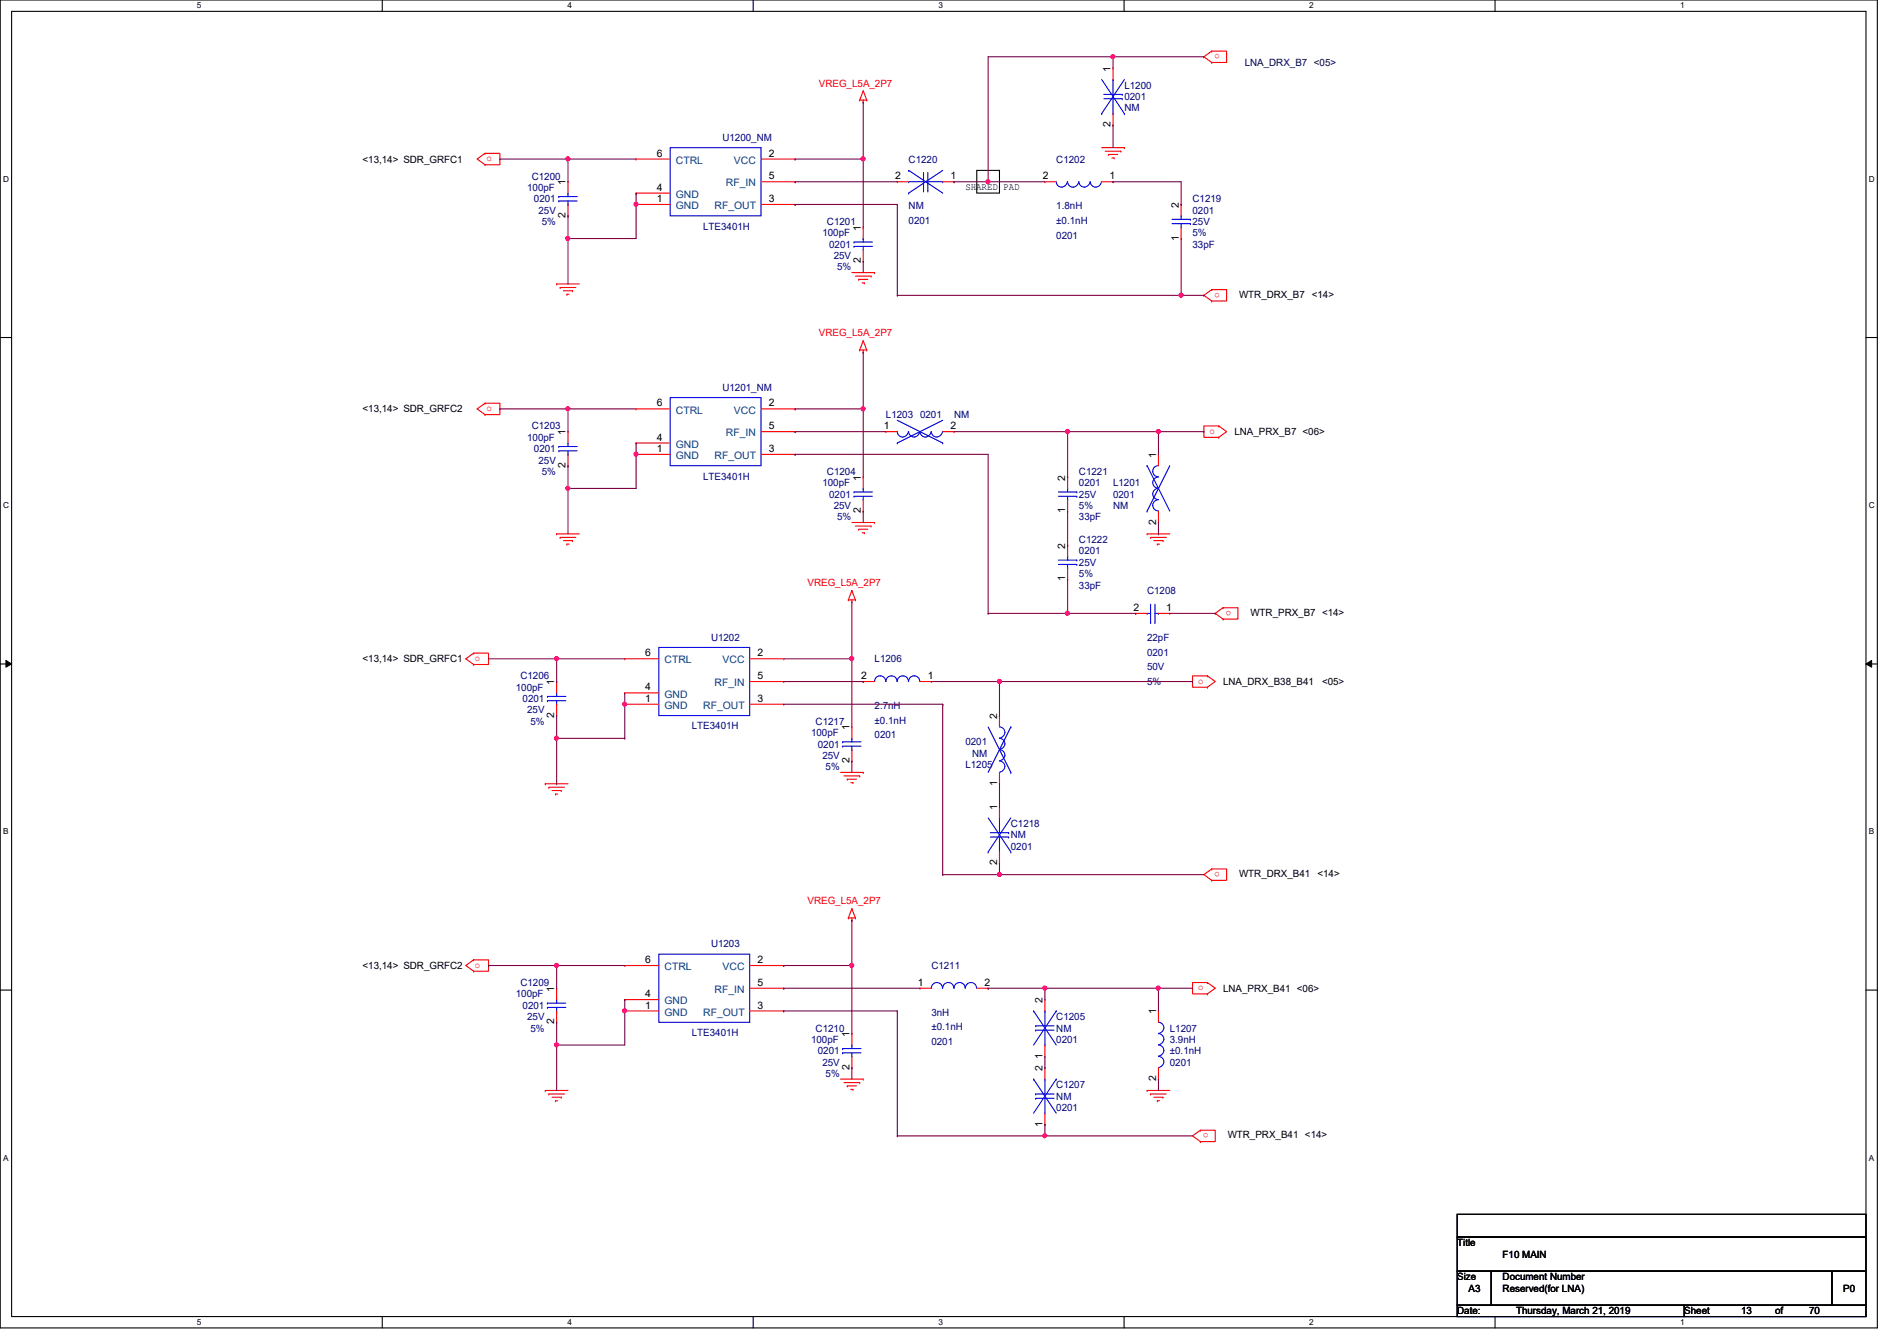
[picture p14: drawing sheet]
<svg xmlns="http://www.w3.org/2000/svg" width="297mm" height="210mm" viewBox="0 0 297 210" stroke-linecap="round" stroke-linejoin="round" font-family="sans-serif">
<defs><g id="words">
<g font-size="1.6">
<text x="173.9" y="11.2" transform="rotate(-90 173.9 11.2)">1</text>
<text x="173.9" y="19.9" transform="rotate(-90 173.9 19.9)">2</text>
<text x="56.8" y="25.4">&lt;13,14&gt; SDR_GRFC1</text>
<text x="88.6" y="29" transform="rotate(-90 88.6 29)">1</text>
<text x="102.8" y="29.8">4</text>
<text x="102.8" y="24.5">6</text>
<text x="120.4" y="24.5">2</text>
<text x="120.4" y="28.1">5</text>
<text x="140.2" y="28.1">2</text>
<text x="148.8" y="28.1">1</text>
<text x="151.2" y="29.7">SHARED PAD</text>
<text x="163.3" y="28.1">2</text>
<text x="173.7" y="28.1">1</text>
<text x="88.6" y="34.1" transform="rotate(-90 88.6 34.1)">2</text>
<text x="102.8" y="31.6">1</text>
<text x="120.4" y="31.6">3</text>
<text x="184.6" y="32.6" transform="rotate(-90 184.6 32.6)">2</text>
<text x="134.8" y="41.2" transform="rotate(-90 134.8 41.2)">2</text>
<text x="134.8" y="36.1" transform="rotate(-90 134.8 36.1)">1</text>
<text x="184.6" y="37.7" transform="rotate(-90 184.6 37.7)">1</text>
<text x="194" y="46.6">WTR_DRX_B7 &lt;14&gt;</text>
<text x="56.8" y="64.6">&lt;13,14&gt; SDR_GRFC2</text>
<text x="102.8" y="63.6">6</text>
<text x="120.4" y="63.6">2</text>
<text x="88.6" y="68.1" transform="rotate(-90 88.6 68.1)">1</text>
<text x="102.8" y="70.7">1</text>
<text x="102.8" y="69">4</text>
<text x="120.4" y="70.7">3</text>
<text x="120.4" y="67.2">5</text>
<text x="138.4" y="67.2">1</text>
<text x="148.8" y="67.2">2</text>
<text x="181" y="71.7" transform="rotate(-90 181 71.7)">1</text>
<text x="193.3" y="68.1">LNA_PRX_B7 &lt;06&gt;</text>
<text x="88.6" y="73.2" transform="rotate(-90 88.6 73.2)">2</text>
<text x="134.8" y="75.2" transform="rotate(-90 134.8 75.2)">1</text>
<text x="166.8" y="75.2" transform="rotate(-90 166.8 75.2)">2</text>
<text x="134.8" y="80.3" transform="rotate(-90 134.8 80.3)">2</text>
<text x="166.8" y="80.3" transform="rotate(-90 166.8 80.3)">1</text>
<text x="181" y="82.1" transform="rotate(-90 181 82.1)">2</text>
<text x="166.8" y="85.9" transform="rotate(-90 166.8 85.9)">2</text>
<text x="166.8" y="91" transform="rotate(-90 166.8 91)">1</text>
<text x="177.5" y="95.6">2</text>
<text x="182.6" y="95.6">1</text>
<text x="195.8" y="96.4">WTR_PRX_B7 &lt;14&gt;</text>
<text x="56.8" y="103.7">&lt;13,14&gt; SDR_GRFC1</text>
<text x="86.8" y="107.2" transform="rotate(-90 86.8 107.2)">1</text>
<text x="101" y="102.7">6</text>
<text x="118.6" y="102.7">2</text>
<text x="118.6" y="106.3">5</text>
<text x="134.8" y="106.3">2</text>
<text x="145.3" y="106.3">1</text>
<text x="191.5" y="107.2">LNA_DRX_B38_B41</text>
<text x="207" y="107.2">&lt;05&gt;</text>
<text x="86.8" y="112.4" transform="rotate(-90 86.8 112.4)">2</text>
<text x="101" y="109.9">1</text>
<text x="101" y="108.1">4</text>
<text x="118.6" y="109.9">3</text>
<text x="156.1" y="112.6" transform="rotate(-90 156.1 112.6)">2</text>
<text x="133" y="119.5" transform="rotate(-90 133 119.5)">2</text>
<text x="133" y="114.3" transform="rotate(-90 133 114.3)">1</text>
<text x="156.1" y="123" transform="rotate(-90 156.1 123)">1</text>
<text x="156.1" y="126.8" transform="rotate(-90 156.1 126.8)">1</text>
<text x="156.1" y="135.5" transform="rotate(-90 156.1 135.5)">2</text>
<text x="194" y="137.3">WTR_DRX_B41</text>
<text x="206.3" y="137.3">&lt;14&gt;</text>
<text x="56.8" y="151.7">&lt;13,14&gt; SDR_GRFC2</text>
<text x="86.8" y="155.2" transform="rotate(-90 86.8 155.2)">1</text>
<text x="101" y="150.7">6</text>
<text x="118.6" y="150.7">2</text>
<text x="118.6" y="154.3">5</text>
<text x="143.7" y="154.3">1</text>
<text x="154.2" y="154.3">2</text>
<text x="191.5" y="155.2">LNA_PRX_B41 &lt;06&gt;</text>
<text x="86.8" y="160.4" transform="rotate(-90 86.8 160.4)">2</text>
<text x="101" y="157.9">1</text>
<text x="101" y="156.1">4</text>
<text x="118.6" y="157.9">3</text>
<text x="163.2" y="157" transform="rotate(-90 163.2 157)">2</text>
<text x="181" y="158.8" transform="rotate(-90 181 158.8)">1</text>
<text x="133" y="167.5" transform="rotate(-90 133 167.5)">2</text>
<text x="133" y="162.3" transform="rotate(-90 133 162.3)">1</text>
<text x="163.2" y="167.7" transform="rotate(-90 163.2 167.7)">2</text>
<text x="163.2" y="165.7" transform="rotate(-90 163.2 165.7)">1</text>
<text x="181" y="169.2" transform="rotate(-90 181 169.2)">2</text>
<text x="163.2" y="176.4" transform="rotate(-90 163.2 176.4)">1</text>
<text x="192.2" y="178.2">WTR_PRX_B41 &lt;14&gt;</text>
<text x="228.2" y="195.1">Title</text>
<text x="235.3" y="196.8">F10 MAIN</text>
<text x="228.2" y="200.4">Size</text>
<text x="230" y="202.2">A3</text>
<text x="235.3" y="202.2">Reserved(for LNA)</text>
<text x="235.3" y="200.4">Document Number</text>
<text x="288.6" y="202.2">P0</text>
<text x="228.2" y="205.7">Date:</text>
<text x="237.4" y="205.7">Thursday, March 21, 2019</text>
<text x="263.7" y="205.7">Sheet</text>
<text x="272.6" y="205.7">13</text>
<text x="278" y="205.7">of</text>
<text x="283.3" y="205.7">70</text>
</g>
<g font-size="1.6" fill="#f00">
<text x="191" y="8.5" transform="rotate(180 191 8.5)">o</text>
<text x="128.2" y="13.5">VREG_L5A_2P7</text>
<text x="76.2" y="25.2">o</text>
<text x="191" y="45.8" transform="rotate(180 191 45.8)">o</text>
<text x="128.2" y="52.7">VREG_L5A_2P7</text>
<text x="76.2" y="64.3">o</text>
<text x="189.4" y="67.9">o</text>
<text x="126.4" y="91.8">VREG_L5A_2P7</text>
<text x="192.8" y="95.6" transform="rotate(180 192.8 95.6)">o</text>
<text x="74.4" y="103.5">o</text>
<text x="187.6" y="107">o</text>
<text x="191" y="136.5" transform="rotate(180 191 136.5)">o</text>
<text x="126.4" y="141.6">VREG_L5A_2P7</text>
<text x="74.4" y="151.5">o</text>
<text x="187.6" y="155">o</text>
<text x="189.2" y="177.4" transform="rotate(180 189.2 177.4)">o</text>
</g>
<text font-size="1.6" fill="#000040" x="194.9" y="10.3">LNA_DRX_B7 &lt;05&gt;</text>
<g font-size="1.6" fill="#000080">
<text x="176.1" y="13.9">L1200</text>
<text x="176.1" y="17.4">NM</text>
<text x="176.1" y="15.7">0201</text>
<text x="113.1" y="22.1">U1200_NM</text>
<text x="82.5" y="29.9">100pF</text>
<text x="83.3" y="28.1">C1200</text>
<text x="142.3" y="25.4">C1220</text>
<text x="165.4" y="25.4">C1202</text>
<text x="83.6" y="31.7">0201</text>
<text x="84.3" y="33.4">25V</text>
<text x="84.8" y="35.2">5%</text>
<text x="110.1" y="35.9">LTE3401H</text>
<text x="129.5" y="35.2">C1201</text>
<text x="142.3" y="32.7">NM</text>
<text x="142.3" y="35.1">0201</text>
<text x="165.4" y="32.7">1.8nH</text>
<text x="165.4" y="35.1">±0.1nH</text>
<text x="186.7" y="31.7">C1219</text>
<text x="186.7" y="33.4">0201</text>
<text x="186.7" y="35.2">25V</text>
<text x="128.8" y="37">100pF</text>
<text x="129.8" y="38.8">0201</text>
<text x="130.6" y="40.6">25V</text>
<text x="165.4" y="37.3">0201</text>
<text x="186.7" y="38.8">33pF</text>
<text x="186.7" y="37">5%</text>
<text x="131.1" y="42.3">5%</text>
<text x="113.1" y="61.2">U1201_NM</text>
<text x="138.7" y="65.4">L1203</text>
<text x="144.1" y="65.4">0201</text>
<text x="149.4" y="65.4">NM</text>
<text x="82.5" y="69">100pF</text>
<text x="83.3" y="67.2">C1203</text>
<text x="83.6" y="70.8">0201</text>
<text x="84.3" y="72.6">25V</text>
<text x="84.8" y="74.3">5%</text>
<text x="110.1" y="75.1">LTE3401H</text>
<text x="128.8" y="76.1">100pF</text>
<text x="129.5" y="74.3">C1204</text>
<text x="129.8" y="77.9">0201</text>
<text x="168.9" y="74.3">C1221</text>
<text x="168.9" y="76.1">0201</text>
<text x="168.9" y="77.9">25V</text>
<text x="174.3" y="76.1">L1201</text>
<text x="174.3" y="77.9">0201</text>
<text x="130.6" y="79.7">25V</text>
<text x="131.1" y="81.4">5%</text>
<text x="168.9" y="81.4">33pF</text>
<text x="168.9" y="79.7">5%</text>
<text x="174.3" y="79.7">NM</text>
<text x="168.9" y="85">C1222</text>
<text x="168.9" y="86.8">0201</text>
<text x="168.9" y="88.6">25V</text>
<text x="168.9" y="92.1">33pF</text>
<text x="168.9" y="90.3">5%</text>
<text x="179.6" y="93">C1208</text>
<text x="111.3" y="100.3">U1202</text>
<text x="179.6" y="100.3">22pF</text>
<text x="81.5" y="106.3">C1206</text>
<text x="136.9" y="103.7">L1206</text>
<text x="179.6" y="102.6">0201</text>
<text x="179.6" y="104.9">50V</text>
<text x="179.6" y="107.2">5%</text>
<text x="80.8" y="108.1">100pF</text>
<text x="81.8" y="109.9">0201</text>
<text x="82.5" y="111.7">25V</text>
<text x="83.1" y="113.5">5%</text>
<text x="127.7" y="113.5">C1217</text>
<text x="136.9" y="111">2.7nH</text>
<text x="136.9" y="113.3">±0.1nH</text>
<text x="108.3" y="114.2">LTE3401H</text>
<text x="127" y="115.2">100pF</text>
<text x="128.1" y="117">0201</text>
<text x="128.8" y="118.8">25V</text>
<text x="136.9" y="115.6">0201</text>
<text x="151.2" y="116.7">0201</text>
<text x="152.2" y="118.4">NM</text>
<text x="129.3" y="120.6">5%</text>
<text x="151.2" y="120.2">L1205</text>
<text x="158.3" y="129.5">C1218</text>
<text x="158.3" y="131.2">NM</text>
<text x="158.3" y="133">0201</text>
<text x="111.3" y="148.3">U1203</text>
<text x="81.5" y="154.3">C1209</text>
<text x="145.8" y="151.7">C1211</text>
<text x="80.8" y="156.1">100pF</text>
<text x="81.8" y="157.9">0201</text>
<text x="82.5" y="159.7">25V</text>
<text x="83.1" y="161.5">5%</text>
<text x="127.7" y="161.5">C1210</text>
<text x="145.8" y="159">3nH</text>
<text x="145.8" y="161.3">±0.1nH</text>
<text x="165.4" y="159.7">C1205</text>
<text x="165.4" y="161.5">NM</text>
<text x="183.2" y="161.5">L1207</text>
<text x="108.3" y="162.2">LTE3401H</text>
<text x="127" y="163.2">100pF</text>
<text x="128.1" y="165">0201</text>
<text x="128.8" y="166.8">25V</text>
<text x="145.8" y="163.6">0201</text>
<text x="165.4" y="163.2">0201</text>
<text x="183.2" y="163.2">3.9nH</text>
<text x="183.2" y="165">±0.1nH</text>
<text x="183.2" y="166.8">0201</text>
<text x="129.3" y="168.6">5%</text>
<text x="165.4" y="170.3">C1207</text>
<text x="165.4" y="172.1">NM</text>
<text x="165.4" y="173.9">0201</text>
</g>
<g font-size="1.6" fill="#004080">
<text x="105.8" y="25.6">CTRL</text>
<text x="113.7" y="29.2">RF_IN</text>
<text x="114.9" y="25.6">VCC</text>
<text x="105.8" y="32.7">GND</text>
<text x="105.8" y="30.9">GND</text>
<text x="111.9" y="32.7">RF_OUT</text>
<text x="105.8" y="64.7">CTRL</text>
<text x="114.9" y="64.7">VCC</text>
<text x="105.8" y="71.8">GND</text>
<text x="105.8" y="70.1">GND</text>
<text x="111.9" y="71.8">RF_OUT</text>
<text x="113.7" y="68.3">RF_IN</text>
<text x="104.1" y="103.8">CTRL</text>
<text x="111.9" y="107.4">RF_IN</text>
<text x="113.2" y="103.8">VCC</text>
<text x="104.1" y="111">GND</text>
<text x="104.1" y="109.2">GND</text>
<text x="110.1" y="111">RF_OUT</text>
<text x="104.1" y="151.8">CTRL</text>
<text x="111.9" y="155.4">RF_IN</text>
<text x="113.2" y="151.8">VCC</text>
<text x="104.1" y="159">GND</text>
<text x="104.1" y="157.2">GND</text>
<text x="110.1" y="159">RF_OUT</text>
</g>
<g font-size="1.3">
<text x="30.8" y="1.3">5</text>
<text x="88.9" y="1.3">4</text>
<text x="146.9" y="1.3">3</text>
<text x="205" y="1.3">2</text>
<text x="263.1" y="1.3">1</text>
<text x=".5" y="28.4">D</text>
<text x="292.6" y="28.4">D</text>
<text x=".5" y="79.5">C</text>
<text x="292.6" y="79.5">C</text>
<text x=".5" y="130.6">B</text>
<text x="292.6" y="130.6">B</text>
<text x=".5" y="181.7">A</text>
<text x="292.6" y="181.7">A</text>
<text x="30.8" y="207.4">5</text>
<text x="88.9" y="207.4">4</text>
<text x="146.9" y="207.4">3</text>
<text x="205" y="207.4">2</text>
<text x="263.1" y="207.4">1</text>
</g>
</g></defs>
<path d="M0 0h294v207.9h-294zM1.8 1.8h290.4v204.3h-290.4z" fill="none" stroke="#000" stroke-width=".17"/>
<g fill="#fff">
<path d="M30.8 .2h.7v1.4h-.7z"/>
<path d="M30.8 206.2h.7v1.4h-.7z"/>
</g>
<path d="M59.9 0v1.8M59.9 206.1v1.8" fill="none" stroke="#000" stroke-width=".17"/>
<g fill="#fff">
<path d="M88.9 .2h.6v1.4h-.6z"/>
<path d="M88.9 206.2h.6v1.4h-.6z"/>
</g>
<path d="M117.9 0v1.8M117.9 206.1v1.8" fill="none" stroke="#000" stroke-width=".17"/>
<g fill="#fff">
<path d="M146.9 .2h.7v1.4h-.7z"/>
<path d="M146.9 206.2h.7v1.4h-.7z"/>
</g>
<path d="M176 0v1.8M176 206.1v1.8" fill="none" stroke="#000" stroke-width=".17"/>
<g fill="#fff">
<path d="M205 .2h.7v1.4h-.7z"/>
<path d="M205 206.2h.7v1.4h-.7z"/>
</g>
<path d="M234.1 0v1.8M234.1 206.1v1.8" fill="none" stroke="#000" stroke-width=".17"/>
<g fill="#fff">
<path d="M263.1 .2h.7v1.4h-.7z"/>
<path d="M263.1 206.2h.7v1.4h-.7z"/>
<path d="M.5 27.3h.9v1.4h-.9z"/>
<path d="M292.6 27.3h.9v1.4h-.9z"/>
<path d="M.5 78.4h.9v1.4h-.9z"/>
<path d="M292.6 78.4h.9v1.4h-.9z"/>
</g>
<path d="M0 52.8h1.8M292.2 52.8h1.8" fill="none" stroke="#000" stroke-width=".17"/>
<g fill="#fff">
<path d="M.5 129.5h.8v1.4h-.8z"/>
<path d="M292.6 129.5h.9v1.4h-.9z"/>
</g>
<path d="M0 103.9h1.8M292.2 103.9h1.8" fill="none" stroke="#000" stroke-width=".17"/>
<path d="M.9 103.4l.9 .5-.9 .5zM292.2 103.9l.9-.5v1z" fill="#000"/>
<path d="M.9 103.4l.9 .5-.9 .5zM292.2 103.9l.9-.5v1z" fill="none" stroke="#000" stroke-width=".16"/>
<g fill="#fff">
<path d="M.5 180.5h.8v1.4h-.8z"/>
<path d="M292.6 180.5h.9v1.4h-.9z"/>
</g>
<path d="M152.9 26.7h3.6v3.5h-3.6zM0 155h1.8M292.2 155h1.8M228.2 190.1h64v3.5h-64zM228.2 193.6h64v5.4h-64zM228.2 199h5.3v5.3h-5.3zM233.5 199h53.3v5.3h-53.3zM286.8 199h5.4v5.3h-5.4zM228.2 204.3h35.5v1.8h-35.5zM263.7 204.3h28.5v1.8h-28.5z" fill="none" stroke="#000" stroke-width=".17"/>
<g fill="none" stroke="#f00" stroke-width=".17">
<path d="M134.6 15.7h.1M134.6 15.7h1.1M135.2 16h.1M135.2 14.2h.1M135.2 15.7v.3M135.2 14.2l.5 1.5M135.2 14.2l-.6 1.5M135.7 15.7h.1M174.3 10.7h.1M174.3 19.6h.1M174.3 10.7v1.7M174.3 17.8v1.8"/>
<path d="M189.7 9.8h.1M189.7 8h.1M189.7 8h2.4v1.8h-2.4M189.7 8l-1.2 .9 1.2 .9M75.9 24h.1M75.9 25.8h.1M75.9 24h2.4v1.8h-2.4M75.9 24l-1.2 .9 1.2 .9M88.9 28.4h.1M88.9 33.8h.1M88.9 28.4v1.8M88.9 32v1.8"/>
<path d="M99.6 32h.1M99.6 30.2h.1M99.6 24.9h.1M99.6 32h5.3M99.6 24.9h5.3M99.6 30.2h5.3M119.2 28.4h5.3M119.2 32h5.3M119.2 24.9h5.3M124.5 24.9h.1M124.5 32h.1M124.5 28.4h.1"/>
<path d="M135.2 35.6h.1M135.2 35.6v1.7M135.2 39.1v1.8M140.5 28.4h.1M140.5 28.4h1.8M147.6 28.4h1.8M149.4 28.4h.1M163.6 28.4h.1M163.6 28.4h1.8M172.5 23.1h3.6M172.5 28.4h1.8M173.1 23.7h2.4"/>
<path d="M173.6 24.2h.1M173.6 24.2h1.4M174.1 24.7h.4M174.3 28.4h.1M174.5 24.7h.1M175.5 23.7h.1M176.1 23.1h.1M185 37.3h.1M185 32h.1M185 32v1.8M185 35.6v1.7M87.2 44.4h.1"/>
<path d="M87.2 44.4h3.5M87.7 45h.1M87.7 45h2.5M88.2 45.5h1.5M88.8 46.1h.1M88.8 46.1h.3M89.7 45.5h.1M133.4 42.7h3.5M133.9 43.2h2.5M134.4 43.7h.1M134.4 43.7h1.5M134.6 54.8h.1"/>
<path d="M134.6 54.8h1.1M135 44.3h.3M135.2 55.1h.1M135.2 53.3h.1M135.2 40.9h.1M135.2 54.8v.3M135.2 53.3l.5 1.5M135.2 53.3l-.6 1.5M135.3 44.3h.1M135.7 54.8h.1M136.4 43.2h.1M136.9 42.7h.1"/>
<path d="M189.7 47.1h.1M189.7 45.3h.1M189.7 45.3h2.4v1.8h-2.4M189.7 45.3l-1.2 .9 1.2 .9M75.9 63.1h.1M75.9 64.9h.1M75.9 63.1h2.4v1.8h-2.4M75.9 63.1l-1.2 .9 1.2 .9M88.9 67.6h.1M88.9 72.9h.1M88.9 67.6v1.7M88.9 71.1v1.8"/>
<path d="M99.6 71.1h.1M99.6 69.3h.1M99.6 64h.1M99.6 71.1h5.3M99.6 64h5.3M99.6 69.3h5.3M119.2 67.6h5.3M119.2 71.1h5.3M119.2 64h5.3M124.5 64h.1M124.5 71.1h.1M124.5 67.6h.1"/>
<path d="M135.2 74.7h.1M135.2 74.7v1.8M135.2 78.2v1.8M138.7 67.6h.1M138.7 67.6h1.8M147.6 67.6h1.8M149.4 67.6h.1M167.2 74.7h.1M167.2 74.7v1.8M167.2 78.2v1.8M181.4 71.1h.1M181.4 71.1v1.8"/>
<path d="M190.8 66.7h.1M190.8 68.5h.1M190.8 66.7h-2.3v1.8h2.3M190.8 66.7l1.3 .9-1.3 .9M87.2 83.6h.1M87.2 83.6h3.5M87.7 84.1h.1M87.7 84.1h2.5M88.2 84.6h1.5M88.8 85.2h.1M88.8 85.2h.3M89.7 84.6h.1"/>
<path d="M132.8 93.9h.1M132.8 93.9h1.1M133.4 94.2h.1M133.4 92.5h.1M133.4 81.8h3.5M133.4 93.9v.3M133.4 92.5l.5 1.4M133.4 92.5l-.6 1.4M133.9 93.9h.1M133.9 82.3h2.5M134.4 82.8h.1M134.4 82.8h1.5"/>
<path d="M135 83.4h.3M135.2 80h.1M135.3 83.4h.1M136.4 82.3h.1M136.9 81.8h.1M167.2 80h.1M167.2 90.7h.1M167.2 85.3h.1M167.2 85.3v1.8M167.2 88.9v1.8M177.8 96h.1M177.8 96h1.8"/>
<path d="M179.6 83.6h.1M179.6 83.6h3.6M180.2 84.1h.1M180.2 84.1h2.4M180.7 84.6h1.4M181.2 85.2h.1M181.2 85.2h.4M181.4 81.8h.1M181.4 96h1.8M181.4 80v1.8M182.1 84.6h.1M183.2 96h.1"/>
<path d="M191.5 96.9h.1M191.5 95.1h.1M191.5 95.1h2.3v1.8h-2.3M191.5 95.1l-1.2 .9 1.2 .9M74.2 102.2h.1M74.2 104h.1M74.2 102.2h2.3v1.8h-2.3M74.2 102.2l-1.3 .9 1.3 .9M87.2 106.7h.1M87.2 112h.1M87.2 106.7v1.8M87.2 110.2v1.8"/>
<path d="M97.8 110.2h.1M97.8 108.5h.1M97.8 103.1h.1M97.8 110.2h5.4M97.8 103.1h5.4M97.8 108.5h5.4M117.4 106.7h5.3M117.4 110.2h5.3M117.4 103.1h5.3M122.7 103.1h.1M122.7 110.2h.1M122.7 106.7h.1"/>
<path d="M133.4 113.8h.1M133.4 119.1h.1M133.4 113.8v1.8M133.4 117.3v1.8M135.2 106.7h.1M135.2 106.7h1.7M144.1 106.7h1.7M145.8 106.7h.1M156.5 112h.1M156.5 112v1.8M189.1 105.8h.1M189.1 107.6h.1"/>
<path d="M189.1 105.8h-2.4v1.8h2.4M189.1 105.8l1.2 .9-1.2 .9M85.4 122.7h.1M85.4 122.7h3.5M85.9 123.2h.1M85.9 123.2h2.5M86.4 123.7h1.5M87 124.3h.1M87 124.3h.3M87.9 123.7h.1M131.6 120.9h3.6M132.2 121.5h2.4"/>
<path d="M132.7 122h.1M132.7 122h1.4M133.2 122.5h.4M133.6 122.5h.1M134.6 121.5h.1M135.2 120.9h.1M156.5 126.2h.1M156.5 135.1h.1M156.5 122.7h.1M156.5 120.9v1.8M156.5 126.2v1.8M156.5 133.3v1.8"/>
<path d="M189.7 137.8h.1M189.7 136h.1M189.7 136h2.4v1.8h-2.4M189.7 136l-1.2 .9 1.2 .9M74.2 150.2h.1M74.2 152h.1M74.2 150.2h2.3v1.8h-2.3M74.2 150.2l-1.3 .9 1.3 .9M87.2 154.7h.1M87.2 154.7v1.8M87.2 158.2v1.8M97.8 158.2h.1"/>
<path d="M97.8 156.5h.1M97.8 151.1h.1M97.8 158.2h5.4M97.8 151.1h5.4M97.8 156.5h5.4M117.4 158.2h5.3M117.4 151.1h5.3M117.4 154.7h5.3M122.7 151.1h.1M122.7 158.2h.1M122.7 154.7h.1M132.8 143.7h.1"/>
<path d="M132.8 143.7h1.1M133.4 144h.1M133.4 142.2h.1M133.4 143.7v.3M133.4 142.2l.5 1.5M133.4 142.2l-.6 1.5M133.9 143.7h.1M144.1 154.7h.1M144.1 154.7h1.7M152.9 154.7h1.8M154.7 154.7h.1M163.6 156.5h.1"/>
<path d="M163.6 156.5v1.7M181.4 158.2h.1M181.4 158.2v1.8M189.1 153.8h.1M189.1 155.6h.1M189.1 153.8h-2.4v1.8h2.4M189.1 153.8l1.2 .9-1.2 .9M85.4 170.7h.1M85.4 170.7h3.5M85.9 171.2h.1M85.9 171.2h2.5M86.4 171.7h1.5"/>
<path d="M87 172.3h.1M87 172.3h.3M87.2 160h.1M87.9 171.7h.1M131.6 168.9h3.6M132.2 169.5h2.4M132.7 170h.1M132.7 170h1.4M133.2 170.5h.4M133.4 161.8h.1M133.4 167.1h.1M133.4 161.8v1.8"/>
<path d="M133.4 165.4v1.7M133.6 170.5h.1M134.6 169.5h.1M135.2 168.9h.1M163.6 176h.1M163.6 167.1h.1M163.6 165.4h.1M163.6 163.6v1.8M163.6 167.1v1.8M163.6 174.2v1.8M179.6 170.7h.1M179.6 170.7h3.6"/>
<path d="M180.2 171.2h.1M180.2 171.2h2.4M180.7 171.7h1.4M181.2 172.3h.1M181.2 172.3h.4M181.4 168.9h.1M181.4 167.1v1.8M182.1 171.7h.1M188 178.7h.1M188 176.9h.1M188 176.9h2.3v1.8h-2.3M188 176.9l-1.3 .9 1.3 .9"/>
</g>
<g fill="none" stroke="#00f" stroke-width=".17">
<path d="M172.5 17.8h.1M172.5 12.4l3.6 5.4M172.8 14.8h2.9M172.8 15.5h2.9M174.3 12.4h.1M174.3 17.8h.1M174.3 12.4v2.4M174.3 15.5v2.3M175.7 14.8h.1M175.7 15.5h.1M176.1 17.8h.1M176.1 12.4l-3.6 5.4"/>
<path d="M87.5 30.8h.1M87.5 31.5h.1M87.5 30.8h2.9M87.5 31.5h2.9M88.9 30.2h.1M88.9 32h.1M88.9 30.2v.6M88.9 31.5v.5M104.9 23.1h14.3v10.7h-14.3zM133.7 37.9h.1M133.7 38.6h.1M133.7 37.9h2.9"/>
<path d="M133.7 38.6h2.9M135.2 37.3h.1M135.2 39.1h.1M135.2 37.3v.6M135.2 38.6v.5M142.3 28.4h.1M142.3 26.7h.1M142.3 30.2h.1M142.3 28.4h2.3M142.3 26.7l5.3 3.5M144.6 29.9h.1M144.6 27v2.9"/>
<path d="M145.3 29.9h.1M145.3 27v2.9M145.3 28.4h2.3M147.6 28.4h.1M147.6 26.7l-5.3 3.5M165.4 28.4a.87 .87 0 0 0 .9 .9 .87 .87 0 0 0 .8-.9M167.2 28.4a.87 .87 0 0 0 .8 .9 .87 .87 0 0 0 .9-.9M168.9 28.4a.87 .87 0 0 0 .9 .9 .87 .87 0 0 0 .9-.9M170.7 28.4a.87 .87 0 0 0 .9 .9 .87 .87 0 0 0 .9-.9M183.5 35h2.9M183.5 34.3h2.9M185 35.6h.1"/>
<path d="M185 33.8h.1M185 33.8v.5M185 35v.6M186.4 35h.1M186.4 34.3h.1M87.5 69.9h.1M87.5 70.6h.1M87.5 69.9h2.9M87.5 70.6h2.9M88.9 69.3h.1M88.9 71.1h.1M88.9 69.3v.6"/>
<path d="M88.9 70.6v.5M104.9 62.2h14.3v10.7h-14.3zM133.7 77h.1M133.7 77.7h.1M133.7 77.7h2.9M133.7 77h2.9M135.2 76.5h.1M135.2 78.2h.1M135.2 76.5v.5M135.2 77.7v.5M140.5 67.6a.87 .87 0 0 0 .9 .8 .87 .87 0 0 0 .8-.8M140.5 69.3h.1"/>
<path d="M140.5 65.8l7.1 3.5M142.3 67.6a.87 .87 0 0 0 .8 .8 .87 .87 0 0 0 .9-.8M144.1 67.6a.87 .87 0 0 0 .8 .8 .87 .87 0 0 0 .9-.8M145.8 67.6a.87 .87 0 0 0 .9 .8 .87 .87 0 0 0 .9-.8M147.6 69.3h.1M147.6 65.8l-7.1 3.5M165.7 77.7h2.9M165.7 77h2.9M167.2 78.2h.1M167.2 76.5h.1M167.2 76.5v.5M167.2 77.7v.5"/>
<path d="M168.6 77.7h.1M168.6 77h.1M179.6 72.9h.1M179.6 72.9l3.6 7.1M181.4 72.9a.87 .87 0 0 0-.9 .9 .87 .87 0 0 0 .9 .8M181.4 74.7a.87 .87 0 0 0-.9 .8 .87 .87 0 0 0 .9 .9M181.4 76.5a.87 .87 0 0 0-.9 .8 .87 .87 0 0 0 .9 .9M181.4 78.2a.87 .87 0 0 0-.9 .9 .87 .87 0 0 0 .9 .9M183.2 72.9l-3.6 7.1M165.7 88.3h2.9M165.7 87.7h2.9M167.2 88.9h.1"/>
<path d="M167.2 87.1h.1M167.2 87.1v.6M167.2 88.3v.6M168.6 88.3h.1M168.6 87.7h.1M179.6 96h.1M179.6 80h.1M179.6 96h.6M180.2 97.5h.1M180.2 94.6v2.9M180.8 97.5h.1M180.8 94.6v2.9"/>
<path d="M180.8 96h.6M181.4 96h.1M85.7 109h.1M85.7 109.7h.1M85.7 109h2.9M85.7 109.7h2.9M87.2 108.5h.1M87.2 110.2h.1M87.2 108.5v.5M87.2 109.7v.5M103.2 101.3h14.2v10.7h-14.2zM131.9 116.1h.1"/>
<path d="M131.9 116.8h.1M131.9 116.1h2.9M131.9 116.8h2.9M133.4 115.6h.1M133.4 117.3h.1M133.4 115.6v.5M133.4 116.8v.5M136.9 106.7a.87 .87 0 0 1 .9-.9 .87 .87 0 0 1 .9 .9M138.7 106.7a.87 .87 0 0 1 .9-.9 .87 .87 0 0 1 .9 .9M140.5 106.7a.87 .87 0 0 1 .9-.9 .87 .87 0 0 1 .8 .9M142.3 106.7a.87 .87 0 0 1 .8-.9 .87 .87 0 0 1 .9 .9M154.7 113.8l3.6 7.1"/>
<path d="M156.5 119.1a.87 .87 0 0 1 .8 .9 .87 .87 0 0 1-.8 .9M156.5 117.3a.87 .87 0 0 1 .8 .9 .87 .87 0 0 1-.8 .9M156.5 115.6a.87 .87 0 0 1 .8 .8 .87 .87 0 0 1-.8 .9M156.5 113.8a.87 .87 0 0 1 .8 .9 .87 .87 0 0 1-.8 .8M158.3 113.8h.1M158.3 113.8l-3.6 7.1M154.7 133.3h.1M154.7 128l3.6 5.3M155.1 130.3h2.8M155.1 131h2.8M156.5 128h.1M156.5 133.3h.1"/>
<path d="M156.5 128v2.3M156.5 131v2.3M157.9 130.3h.1M157.9 131h.1M158.3 133.3h.1M158.3 120.9h.1M158.3 128l-3.6 5.3M85.7 157h.1M85.7 157.7h.1M85.7 157h2.9M85.7 157.7h2.9M87.2 156.5h.1"/>
<path d="M87.2 158.2h.1M87.2 156.5v.5M87.2 157.7v.5M103.2 149.4h14.2v10.6h-14.2zM145.8 154.7a.87 .87 0 0 1 .9-.9 .87 .87 0 0 1 .9 .9M147.6 154.7a.87 .87 0 0 1 .9-.9 .87 .87 0 0 1 .8 .9M149.4 154.7a.87 .87 0 0 1 .9-.9 .87 .87 0 0 1 .8 .9M151.2 154.7a.87 .87 0 0 1 .8-.9 .87 .87 0 0 1 .9 .9M161.8 158.2h.1M161.8 158.2l3.6 5.4M163.6 158.2h.1M163.6 158.2v2.4"/>
<path d="M165.4 158.2h.1M165.4 158.2l-3.6 5.4M131.9 164.1h.1M131.9 164.8h.1M131.9 164.1h2.9M131.9 164.8h2.9M133.4 163.6h.1M133.4 165.4h.1M133.4 163.6v.5M133.4 164.8v.6M161.8 168.9h.1M161.8 168.9l3.6 5.3"/>
<path d="M162.2 171.9h.1M162.2 171.2h.1M162.2 161.2h.1M162.2 160.6h.1M162.2 171.9h2.9M162.2 171.2h2.9M162.2 161.2h2.9M162.2 160.6h2.9M163.6 174.2h.1M163.6 168.9h.1M163.6 163.6h.1M163.6 161.2v2.4"/>
<path d="M163.6 168.9v2.3M163.6 171.9v2.3M165.4 168.9h.1M165.4 168.9l-3.6 5.3M181.4 160a.87 .87 0 0 1 .8 .9 .87 .87 0 0 1-.8 .9M181.4 161.8a.87 .87 0 0 1 .8 .9 .87 .87 0 0 1-.8 .8M181.4 163.6a.87 .87 0 0 1 .8 .8 .87 .87 0 0 1-.8 .9M181.4 165.4a.87 .87 0 0 1 .8 .8 .87 .87 0 0 1-.8 .9"/>
</g>
<path d="M124.5 24.9h.1M124.5 24.9h10.7M135.2 24.9h.1M135.2 24.9v10.7M154.7 28.4h.1M154.7 28.4h8.9M167.2 67.6h14.2M181.4 67.6h.1M154.7 96h12.5M167.2 96h.1" fill="none" stroke="#800040" stroke-width=".17"/>
<circle cx="135.1" cy="24.9" r=".32" fill="#f0f"/>
<circle cx="135.1" cy="24.9" r=".32" fill="none" stroke="#f0f" stroke-width=".17"/>
<path d="M135.2 16h.1M135.2 16v8.9M88.9 24.9h.1M88.9 24.9v3.5M124.5 32h.1M124.5 32h16M135.2 40.9h.1M135.2 40.9v1.8" fill="none" stroke="#800040" stroke-width=".17"/>
<circle cx="88.9" cy="24.9" r=".32" fill="#f0f"/>
<circle cx="88.9" cy="24.9" r=".32" fill="none" stroke="#f0f" stroke-width=".17"/>
<path d="M78.3 24.9h.1M78.3 24.9h21.3M88.9 33.8h.1M88.9 24.9h.1M88.9 33.8v3.5M99.6 30.2h.1M99.6 32h.1M99.6 30.2v7.1" fill="none" stroke="#800040" stroke-width=".17"/>
<circle cx="99.6" cy="32" r=".32" fill="#f0f"/>
<circle cx="99.6" cy="32" r=".32" fill="none" stroke="#f0f" stroke-width=".17"/>
<path d="M88.9 37.3h.1M88.9 37.3h10.7M88.9 37.3v7.1" fill="none" stroke="#800040" stroke-width=".17"/>
<circle cx="88.9" cy="37.3" r=".32" fill="#f0f"/>
<circle cx="88.9" cy="37.3" r=".32" fill="none" stroke="#f0f" stroke-width=".17"/>
<path d="M135.2 55.1h.1M135.2 55.1v8.9h-10.7M124.5 64h.1" fill="none" stroke="#800040" stroke-width=".17"/>
<circle cx="135.1" cy="64" r=".32" fill="#f0f"/>
<circle cx="135.1" cy="64" r=".32" fill="none" stroke="#f0f" stroke-width=".17"/>
<path d="M135.2 64h.1M135.2 64v10.7M149.4 67.6h17.8M167.2 67.6h.1" fill="none" stroke="#800040" stroke-width=".17"/>
<circle cx="167.1" cy="67.5" r=".32" fill="#f0f"/>
<circle cx="167.1" cy="67.5" r=".32" fill="none" stroke="#f0f" stroke-width=".17"/>
<path d="M88.9 64h.1M88.9 64v3.6M124.5 67.6h.1M124.5 71.1h.1M124.5 67.6h14.2M124.5 71.1h30.2M135.2 80h.1M135.2 80v1.8" fill="none" stroke="#800040" stroke-width=".17"/>
<circle cx="88.9" cy="64" r=".32" fill="#f0f"/>
<circle cx="88.9" cy="64" r=".32" fill="none" stroke="#f0f" stroke-width=".17"/>
<path d="M78.3 64h.1M78.3 64h21.3M88.9 72.9h.1M88.9 64h.1M88.9 72.9v3.6M99.6 69.3h.1M99.6 71.1h.1M99.6 69.3v7.2" fill="none" stroke="#800040" stroke-width=".17"/>
<circle cx="99.6" cy="71.1" r=".32" fill="#f0f"/>
<circle cx="99.6" cy="71.1" r=".32" fill="none" stroke="#f0f" stroke-width=".17"/>
<path d="M88.9 76.5h.1M88.9 76.5h10.7M88.9 76.5v7.1" fill="none" stroke="#800040" stroke-width=".17"/>
<circle cx="88.9" cy="76.4" r=".32" fill="#f0f"/>
<circle cx="88.9" cy="76.4" r=".32" fill="none" stroke="#f0f" stroke-width=".17"/>
<path d="M133.4 94.2v8.9M122.7 103.1h10.7M133.4 103.1h.1M145.8 106.7h10.7M156.5 106.7h.1" fill="none" stroke="#800040" stroke-width=".17"/>
<circle cx="156.5" cy="106.7" r=".32" fill="#f0f"/>
<circle cx="156.5" cy="106.7" r=".32" fill="none" stroke="#f0f" stroke-width=".17"/>
<path d="M122.7 106.7h12.5M122.7 110.2h24.9M135.2 106.7h.1M147.6 110.2h.1M147.6 110.2v26.7M156.5 106.7h30.2M186.7 106.7h.1M147.6 136.9h.1M147.6 136.9h8.9" fill="none" stroke="#800040" stroke-width=".17"/>
<circle cx="156.5" cy="136.9" r=".32" fill="#f0f"/>
<circle cx="156.5" cy="136.9" r=".32" fill="none" stroke="#f0f" stroke-width=".17"/>
<path d="M87.2 106.7h.1M87.2 103.1v3.6" fill="none" stroke="#800040" stroke-width=".17"/>
<circle cx="87.1" cy="103.1" r=".32" fill="#f0f"/>
<circle cx="87.1" cy="103.1" r=".32" fill="none" stroke="#f0f" stroke-width=".17"/>
<path d="M76.5 103.1h21.3M87.2 103.1h.1M87.2 115.6h.1M87.2 112v3.6M97.8 110.2h.1M97.8 108.5v1.7" fill="none" stroke="#800040" stroke-width=".17"/>
<circle cx="97.8" cy="110.2" r=".32" fill="#f0f"/>
<circle cx="97.8" cy="110.2" r=".32" fill="none" stroke="#f0f" stroke-width=".17"/>
<path d="M87.2 115.6h.1M87.2 115.6h10.6M97.8 115.6h.1M97.8 110.2v5.4" fill="none" stroke="#800040" stroke-width=".17"/>
<circle cx="87.1" cy="115.5" r=".32" fill="#f0f"/>
<circle cx="87.1" cy="115.5" r=".32" fill="none" stroke="#f0f" stroke-width=".17"/>
<path d="M87.2 115.6v7.1M87.2 122.7h.1M122.7 151.1h.1M122.7 151.1h10.7M133.4 144h.1M133.4 151.1h.1M133.4 144v17.8" fill="none" stroke="#800040" stroke-width=".17"/>
<circle cx="133.4" cy="151.1" r=".32" fill="#f0f"/>
<circle cx="133.4" cy="151.1" r=".32" fill="none" stroke="#f0f" stroke-width=".17"/>
<path d="M76.5 151.1h.1M76.5 151.1h21.3M87.2 151.1h.1M87.2 151.1v3.6M122.7 158.2h.1M122.7 158.2h17.8M140.5 158.2h.1M140.5 158.2v19.6M87.2 160h.1M87.2 160v3.6M133.4 167.1h.1M133.4 167.1v1.8" fill="none" stroke="#800040" stroke-width=".17"/>
<circle cx="87.1" cy="151.1" r=".32" fill="#f0f"/>
<circle cx="87.1" cy="151.1" r=".32" fill="none" stroke="#f0f" stroke-width=".17"/>
<path d="M97.8 156.5h.1M97.8 156.5v1.7" fill="none" stroke="#800040" stroke-width=".17"/>
<circle cx="97.8" cy="158.2" r=".32" fill="#f0f"/>
<circle cx="97.8" cy="158.2" r=".32" fill="none" stroke="#f0f" stroke-width=".17"/>
<path d="M97.8 158.2h.1M97.8 158.2v5.4h-10.6M87.2 163.6h.1" fill="none" stroke="#800040" stroke-width=".17"/>
<circle cx="87.1" cy="163.5" r=".32" fill="#f0f"/>
<circle cx="87.1" cy="163.5" r=".32" fill="none" stroke="#f0f" stroke-width=".17"/>
<path d="M133.4 119.1h.1M133.4 103.1h.1M133.4 103.1v10.7M133.4 119.1v1.8M87.2 163.6h.1M87.2 163.6v7.1" fill="none" stroke="#800040" stroke-width=".17"/>
<circle cx="133.4" cy="103.1" r=".32" fill="#f0f"/>
<circle cx="133.4" cy="103.1" r=".32" fill="none" stroke="#f0f" stroke-width=".17"/>
<path d="M154.7 71.1v24.9M154.7 96h.1M156.5 112h.1M156.5 106.7v5.3M156.5 135.1h.1M156.5 136.9h.1M156.5 126.2h.1M156.5 122.7v3.5M156.5 135.1v1.8M156.5 136.9h32M181.4 154.7h.1M181.4 154.7v3.5" fill="none" stroke="#800040" stroke-width=".17"/>
<circle cx="181.4" cy="154.7" r=".32" fill="#f0f"/>
<circle cx="181.4" cy="154.7" r=".32" fill="none" stroke="#f0f" stroke-width=".17"/>
<g fill="none" stroke="#800040" stroke-width=".17">
<path d="M174.3 8.9h.1M174.3 19.6h.1M174.3 8.9h-19.6v19.5M174.3 19.6v3.5M124.5 28.4h.1M124.5 28.4h16M149.4 28.4h.1M149.4 28.4h5.3M154.7 28.4h.1M122.7 154.7h.1M122.7 154.7h21.4M181.4 154.7h.1"/>
<path d="M181.4 154.7h5.3M181.4 168.9h.1M181.4 168.9v1.8"/>
</g>
<circle cx="154.7" cy="28.4" r=".32" fill="#f0f"/>
<circle cx="154.7" cy="28.4" r=".32" fill="none" stroke="#f0f" stroke-width=".17"/>
<path d="M140.5 46.2h44.5M185 46.2h.1" fill="none" stroke="#800040" stroke-width=".17"/>
<circle cx="184.9" cy="46.2" r=".32" fill="#f0f"/>
<circle cx="184.9" cy="46.2" r=".32" fill="none" stroke="#f0f" stroke-width=".17"/>
<g fill="none" stroke="#800040" stroke-width=".17">
<path d="M140.5 32v14.2M185 32h.1M185 28.4v3.6M185 37.3v8.9M140.5 46.2h.1M185 46.2h.1M185 46.2h3.5M188.5 46.2h.1M181.4 67.6h.1M181.4 67.6v3.5M181.4 67.6h7.1M188.5 67.6h.1"/>
<path d="M181.4 83.6h.1M181.4 81.8v1.8"/>
</g>
<circle cx="181.4" cy="67.5" r=".32" fill="#f0f"/>
<circle cx="181.4" cy="67.5" r=".32" fill="none" stroke="#f0f" stroke-width=".17"/>
<path d="M183.2 96h7.1M190.3 96h.1M154.7 154.7h.1M154.7 154.7h8.9M140.5 177.8h.1M140.5 177.8h23.1" fill="none" stroke="#800040" stroke-width=".17"/>
<circle cx="163.6" cy="177.8" r=".32" fill="#f0f"/>
<circle cx="163.6" cy="177.8" r=".32" fill="none" stroke="#f0f" stroke-width=".17"/>
<path d="M174.3 28.4h.1M174.3 28.4h10.7M167.2 96h.1M167.2 90.7v5.3" fill="none" stroke="#800040" stroke-width=".17"/>
<circle cx="167.1" cy="96" r=".32" fill="#f0f"/>
<circle cx="167.1" cy="96" r=".32" fill="none" stroke="#f0f" stroke-width=".17"/>
<path d="M167.2 85.3h.1M167.2 96h10.6M167.2 80v5.3M177.8 96h.1M163.6 154.7h.1M163.6 154.7v1.8M163.6 154.7h17.8M181.4 154.7h.1M163.6 177.8h.1M163.6 176h.1M163.6 177.8h23.1M163.6 176v1.8" fill="none" stroke="#800040" stroke-width=".17"/>
<circle cx="163.6" cy="154.7" r=".32" fill="#f0f"/>
<circle cx="163.6" cy="154.7" r=".32" fill="none" stroke="#f0f" stroke-width=".17"/>
<path d="M174.3 8.9h.1M174.3 8.9v1.8M174.3 8.9h14.2M188.5 8.9h.1M167.2 74.7h.1M167.2 67.6v7.1M163.6 167.1h.1M163.6 165.4v1.7" fill="none" stroke="#800040" stroke-width=".17"/>
<circle cx="174.3" cy="8.9" r=".32" fill="#f0f"/>
<circle cx="174.3" cy="8.9" r=".32" fill="none" stroke="#f0f" stroke-width=".17"/>
<circle cx="135.1" cy="24.9" r=".32" fill="#f0f"/>
<circle cx="135.1" cy="24.9" r=".32" fill="none" stroke="#f0f" stroke-width=".17"/>
<circle cx="88.9" cy="24.9" r=".32" fill="#f0f"/>
<circle cx="88.9" cy="24.9" r=".32" fill="none" stroke="#f0f" stroke-width=".17"/>
<circle cx="99.6" cy="32" r=".32" fill="#f0f"/>
<circle cx="99.6" cy="32" r=".32" fill="none" stroke="#f0f" stroke-width=".17"/>
<circle cx="88.9" cy="37.3" r=".32" fill="#f0f"/>
<circle cx="88.9" cy="37.3" r=".32" fill="none" stroke="#f0f" stroke-width=".17"/>
<circle cx="135.1" cy="64" r=".32" fill="#f0f"/>
<circle cx="135.1" cy="64" r=".32" fill="none" stroke="#f0f" stroke-width=".17"/>
<circle cx="167.1" cy="67.5" r=".32" fill="#f0f"/>
<circle cx="167.1" cy="67.5" r=".32" fill="none" stroke="#f0f" stroke-width=".17"/>
<circle cx="88.9" cy="64" r=".32" fill="#f0f"/>
<circle cx="88.9" cy="64" r=".32" fill="none" stroke="#f0f" stroke-width=".17"/>
<circle cx="99.6" cy="71.1" r=".32" fill="#f0f"/>
<circle cx="99.6" cy="71.1" r=".32" fill="none" stroke="#f0f" stroke-width=".17"/>
<circle cx="88.9" cy="76.4" r=".32" fill="#f0f"/>
<circle cx="88.9" cy="76.4" r=".32" fill="none" stroke="#f0f" stroke-width=".17"/>
<circle cx="156.5" cy="106.7" r=".32" fill="#f0f"/>
<circle cx="156.5" cy="106.7" r=".32" fill="none" stroke="#f0f" stroke-width=".17"/>
<circle cx="156.5" cy="136.9" r=".32" fill="#f0f"/>
<circle cx="156.5" cy="136.9" r=".32" fill="none" stroke="#f0f" stroke-width=".17"/>
<circle cx="87.1" cy="103.1" r=".32" fill="#f0f"/>
<circle cx="87.1" cy="103.1" r=".32" fill="none" stroke="#f0f" stroke-width=".17"/>
<circle cx="97.8" cy="110.2" r=".32" fill="#f0f"/>
<circle cx="97.8" cy="110.2" r=".32" fill="none" stroke="#f0f" stroke-width=".17"/>
<circle cx="87.1" cy="115.5" r=".32" fill="#f0f"/>
<circle cx="87.1" cy="115.5" r=".32" fill="none" stroke="#f0f" stroke-width=".17"/>
<circle cx="133.4" cy="151.1" r=".32" fill="#f0f"/>
<circle cx="133.4" cy="151.1" r=".32" fill="none" stroke="#f0f" stroke-width=".17"/>
<circle cx="87.1" cy="151.1" r=".32" fill="#f0f"/>
<circle cx="87.1" cy="151.1" r=".32" fill="none" stroke="#f0f" stroke-width=".17"/>
<circle cx="97.8" cy="158.2" r=".32" fill="#f0f"/>
<circle cx="97.8" cy="158.2" r=".32" fill="none" stroke="#f0f" stroke-width=".17"/>
<circle cx="87.1" cy="163.5" r=".32" fill="#f0f"/>
<circle cx="87.1" cy="163.5" r=".32" fill="none" stroke="#f0f" stroke-width=".17"/>
<circle cx="133.4" cy="103.1" r=".32" fill="#f0f"/>
<circle cx="133.4" cy="103.1" r=".32" fill="none" stroke="#f0f" stroke-width=".17"/>
<circle cx="181.4" cy="154.7" r=".32" fill="#f0f"/>
<circle cx="181.4" cy="154.7" r=".32" fill="none" stroke="#f0f" stroke-width=".17"/>
<circle cx="154.7" cy="28.4" r=".32" fill="#f0f"/>
<circle cx="154.7" cy="28.4" r=".32" fill="none" stroke="#f0f" stroke-width=".17"/>
<circle cx="184.9" cy="46.2" r=".32" fill="#f0f"/>
<circle cx="184.9" cy="46.2" r=".32" fill="none" stroke="#f0f" stroke-width=".17"/>
<circle cx="181.4" cy="67.5" r=".32" fill="#f0f"/>
<circle cx="181.4" cy="67.5" r=".32" fill="none" stroke="#f0f" stroke-width=".17"/>
<circle cx="163.6" cy="177.8" r=".32" fill="#f0f"/>
<circle cx="163.6" cy="177.8" r=".32" fill="none" stroke="#f0f" stroke-width=".17"/>
<circle cx="167.1" cy="96" r=".32" fill="#f0f"/>
<circle cx="167.1" cy="96" r=".32" fill="none" stroke="#f0f" stroke-width=".17"/>
<circle cx="163.6" cy="154.7" r=".32" fill="#f0f"/>
<circle cx="163.6" cy="154.7" r=".32" fill="none" stroke="#f0f" stroke-width=".17"/>
<circle cx="174.3" cy="8.9" r=".32" fill="#f0f"/>
<circle cx="174.3" cy="8.9" r=".32" fill="none" stroke="#f0f" stroke-width=".17"/>
<use href="#words"/>
</svg>
